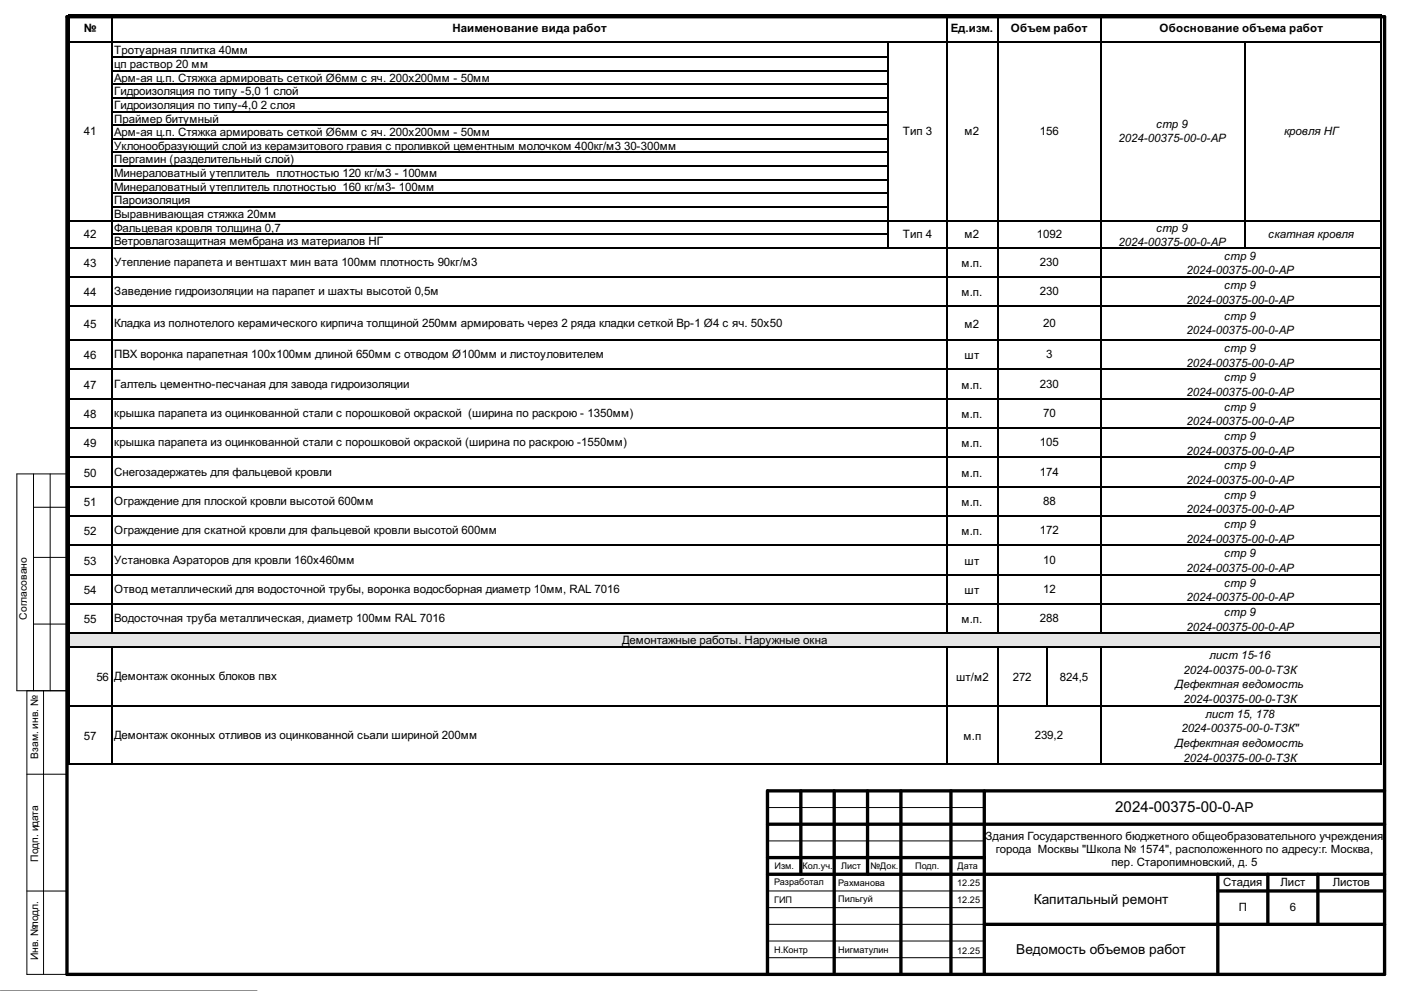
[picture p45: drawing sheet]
<svg xmlns="http://www.w3.org/2000/svg" width="420mm" height="297mm" viewBox="0 0 420 297" stroke-linecap="round" stroke-linejoin="round" font-family="sans-serif">
<defs><g id="words">
<text font-size="4.5" x="334.3" y="243.5">2024-00375-00-0-АР</text>
<g font-size="4.1">
<text x="309.9" y="270.8">Капитальный ремонт</text>
<text x="304.7" y="285.8">Ведомость объемов работ</text>
</g>
<g font-size="3.5">
<text x="25.1" y="9.7">№</text>
<text x="135.6" y="9.7">Наименование вида работ</text>
<text x="285.1" y="9.7">Ед.изм.</text>
<text x="303" y="9.7">Объем работ</text>
<text x="347.6" y="9.7">Обоснование объема работ</text>
<text x="34.2" y="16.3">Тротуарная плитка 40мм</text>
<text x="34.2" y="20.4">цп раствор 20 мм</text>
<text x="34.2" y="24.5">Арм-ая ц.п. Стяжка армировать сеткой Ø6мм с яч. 200х200мм - 50мм</text>
<text x="34.2" y="28.6">Гидроизоляция по типу -5,0 1 слой</text>
<text x="34.2" y="32.7">Гидроизоляция по типу-4,0 2 слоя</text>
<text x="25.1" y="40.5">41</text>
<text x="34.2" y="40.8">Арм-ая ц.п. Стяжка армировать сеткой Ø6мм с яч. 200х200мм - 50мм</text>
<text x="34.2" y="36.7">Праймер битумный</text>
<text x="270.6" y="40.5">Тип 3</text>
<text x="289.2" y="40.5">м2</text>
<text x="311.8" y="40.5">156</text>
<text x="346.6" y="38.3">стр 9</text>
<text x="384.9" y="40.5">кровля НГ</text>
<text x="34.2" y="44.9">Уклонообразующий слой из керамзитового гравия с проливкой цементным молочком 400кг/м3 30-300мм</text>
<text x="335.3" y="42.7">2024-00375-00-0-АР</text>
<text x="34.2" y="49">Пергамин (разделительный слой)</text>
<text x="34.2" y="53.1">Минераловатный утеплитель плотностью 120 кг/м3 - 100мм</text>
<text x="34.2" y="57.1">Минераловатный утеплитель плотностью 160 кг/м3- 100мм</text>
<text x="34.2" y="61.2">Пароизоляция</text>
<text x="34.2" y="65.3">Выравнивающая стяжка 20мм</text>
<text x="25.1" y="71.3">42</text>
<text x="34.2" y="69.4">Фальцевая кровля толщина 0,7</text>
<text x="270.6" y="71.3">Тип 4</text>
<text x="289.2" y="71.3">м2</text>
<text x="310.8" y="71.3">1092</text>
<text x="346.6" y="69.4">стр 9</text>
<text x="380.2" y="71.3">скатная кровля</text>
<text x="34.2" y="73.5">Ветровлагозащитная мембрана из материалов НГ</text>
<text x="335.3" y="73.8">2024-00375-00-0-АР</text>
<text x="367" y="77.9">стр 9</text>
<text x="25.1" y="80.1">43</text>
<text x="34.2" y="79.7">Утепление парапета и вентшахт мин вата 100мм плотность 90кг/м3</text>
<text x="288.2" y="80.1">м.п.</text>
<text x="311.8" y="79.7">230</text>
<text x="355.7" y="82.3">2024-00375-00-0-АР</text>
<text x="25.1" y="88.9">44</text>
<text x="34.2" y="88.5">Заведение гидроизоляции на парапет и шахты высотой 0,5м</text>
<text x="288.2" y="88.9">м.п.</text>
<text x="311.8" y="88.5">230</text>
<text x="367" y="86.7">стр 9</text>
<text x="355.7" y="91.1">2024-00375-00-0-АР</text>
<text x="367" y="95.8">стр 9</text>
<text x="25.1" y="98.3">45</text>
<text x="34.2" y="98">Кладка из полнотелого керамического кирпича толщиной 250мм армировать через 2 ряда кладки сеткой Вр-1 Ø4 с яч. 50х50</text>
<text x="289.2" y="98.3">м2</text>
<text x="312.7" y="98">20</text>
<text x="355.7" y="100.2">2024-00375-00-0-АР</text>
<text x="25.1" y="107.7">46</text>
<text x="34.2" y="107.4">ПВХ воронка парапетная 100х100мм длиной 650мм с отводом Ø100мм и листоуловителем</text>
<text x="289.2" y="107.7">шт</text>
<text x="313.7" y="107.4">3</text>
<text x="367" y="105.5">стр 9</text>
<text x="355.7" y="109.9">2024-00375-00-0-АР</text>
<text x="25.1" y="116.5">47</text>
<text x="34.2" y="116.2">Галтель цементно-песчаная для завода гидроизоляции</text>
<text x="288.2" y="116.5">м.п.</text>
<text x="311.8" y="116.2">230</text>
<text x="355.7" y="118.7">2024-00375-00-0-АР</text>
<text x="367" y="114.3">стр 9</text>
<text x="25.1" y="125.3">48</text>
<text x="34.2" y="125">крышка парапета из оцинкованной стали с порошковой окраской (ширина по раскрою - 1350мм)</text>
<text x="288.2" y="125.3">м.п.</text>
<text x="312.7" y="125">70</text>
<text x="367" y="123.1">стр 9</text>
<text x="355.7" y="127.5">2024-00375-00-0-АР</text>
<text x="367" y="131.9">стр 9</text>
<text x="25.1" y="134.1">49</text>
<text x="34.2" y="133.8">крышка парапета из оцинкованной стали с порошковой окраской (ширина по раскрою -1550мм)</text>
<text x="288.2" y="134.1">м.п.</text>
<text x="311.8" y="133.8">105</text>
<text x="355.7" y="136.3">2024-00375-00-0-АР</text>
<text x="25.1" y="142.9">50</text>
<text x="34.2" y="142.5">Снегозадержатеь для фальцевой кровли</text>
<text x="288.2" y="142.9">м.п.</text>
<text x="311.8" y="142.5">174</text>
<text x="367" y="140.7">стр 9</text>
<text x="355.7" y="145.1">2024-00375-00-0-АР</text>
<text x="367" y="149.5">стр 9</text>
<text x="25.1" y="151.6">51</text>
<text x="34.2" y="151.3">Ограждение для плоской кровли высотой 600мм</text>
<text x="288.2" y="151.6">м.п.</text>
<text x="312.7" y="151.3">88</text>
<text x="355.7" y="153.8">2024-00375-00-0-АР</text>
<text x="25.1" y="160.4">52</text>
<text x="34.2" y="160.1">Ограждение для скатной кровли для фальцевой кровли высотой 600мм</text>
<text x="288.2" y="160.4">м.п.</text>
<text x="311.8" y="160.1">172</text>
<text x="367" y="158.2">стр 9</text>
<text x="355.7" y="162.6">2024-00375-00-0-АР</text>
<text x="367" y="167">стр 9</text>
<text x="25.1" y="169.2">53</text>
<text x="34.2" y="168.9">Установка Аэраторов для кровли 160х460мм</text>
<text x="289.2" y="169.2">шт</text>
<text x="312.7" y="168.9">10</text>
<text x="355.7" y="171.4">2024-00375-00-0-АР</text>
<text x="25.1" y="178">54</text>
<text x="34.2" y="177.7">Отвод металлический для водосточной трубы, воронка водосборная диаметр 10мм, RAL 7016</text>
<text x="289.2" y="178">шт</text>
<text x="312.7" y="177.7">12</text>
<text x="367" y="175.8">стр 9</text>
<text x="355.7" y="180.2">2024-00375-00-0-АР</text>
<text x="367" y="184.6">стр 9</text>
<text x="25.1" y="186.8">55</text>
<text x="34.2" y="186.5">Водосточная труба металлическая, диаметр 100мм RAL 7016</text>
<text x="288.2" y="186.8">м.п.</text>
<text x="311.8" y="186.5">288</text>
<text x="355.7" y="189">2024-00375-00-0-АР</text>
<text x="186.5" y="193.1">Демонтажные работы. Наружные окна</text>
<text x="362.6" y="197.5">лист 15-16</text>
<text x="34.2" y="203.8">Демонтаж оконных блоков пвх</text>
<text x="354.8" y="201.9">2024-00375-00-0-ТЗК</text>
<text x="28.9" y="204.1">56</text>
<text x="286.7" y="204.1">шт/м2</text>
<text x="303.6" y="204.1">272</text>
<text x="317.7" y="204.1">824,5</text>
<text x="352.3" y="206.3">Дефектная ведомость</text>
<text x="354.8" y="210.7">2024-00375-00-0-ТЗК</text>
<text x="361.4" y="215.1">лист 15, 178</text>
<text x="25.1" y="221.7">57</text>
<text x="34.2" y="221.4">Демонтаж оконных отливов из оцинкованной сьали шириной 200мм</text>
<text x="288.9" y="221.7">м.п</text>
<text x="310.2" y="221.4">239,2</text>
<text x="354.2" y="219.5">2024-00375-00-0-ТЗК&quot;</text>
<text x="352.3" y="223.9">Дефектная ведомость</text>
<text x="354.8" y="228.3">2024-00375-00-0-ТЗК</text>
</g>
<g font-size="3.4">
<text x="295.4" y="251.7">Здания Государственного бюджетного общеобразовательного учреждения</text>
<text x="298.5" y="255.6">города Москвы &quot;Школа № 1574&quot;, расположенного по адресу:г. Москва,</text>
<text x="333.2" y="259.6">пер. Старопимновский, д. 5</text>
<text x="366.7" y="265.6">Стадия</text>
<text x="383.9" y="265.6">Лист</text>
<text x="399.5" y="265.6">Листов</text>
<text x="371.3" y="273.1">П</text>
<text x="386.6" y="273.1">6</text>
</g>
<g font-size="3.1">
<text x="8.1" y="185.7" transform="rotate(-90 8.1 185.7)">Согласовано</text>
<text x="11.4" y="227.4" transform="rotate(-90 11.4 227.4)">Взам. инв. №</text>
<text x="11.4" y="258.3" transform="rotate(-90 11.4 258.3)">Подп. идата</text>
<text x="11.4" y="287.8" transform="rotate(-90 11.4 287.8)">Инв. №подл.</text>
</g>
<g font-size="2.7">
<text x="232.2" y="260.4">Изм.</text>
<text x="240.6" y="260.4">Кол.уч.</text>
<text x="252.1" y="260.4">Лист</text>
<text x="261" y="260.4">№Док.</text>
<text x="274.3" y="260.4">Подп.</text>
<text x="287.1" y="260.4">Дата</text>
<text x="232.1" y="265.2">Разработал</text>
<text x="251.3" y="265.5">Рахманова</text>
<text x="287" y="265.6">12.25</text>
<text x="232.1" y="270.5">ГИП</text>
<text x="251.3" y="270.4">Пильгуй</text>
<text x="287" y="270.7">12.25</text>
<text x="232.1" y="285.6">Н.Контр</text>
<text x="251.3" y="285.7">Нигматулин</text>
<text x="287" y="285.9">12.25</text>
</g>
<text font-size="1.4" fill="#fff" x="0" y="297">GSPublisherVersion 0.5.100.100</text>
</g></defs>
<path d="M20.6 4.4v8.5M20.7 4.6h393.4M20.7 12.7h393.4M33.4 4.7v8.2M284 4.7v8.2M299.1 4.7v8.2M330.1 4.7v8.2M414 4.7v8.2" fill="none" stroke="#000" stroke-width=".31"/>
<path d="M20.7 189.6h393.4v4.4h-393.4z" fill="#e7e6e6"/>
<g fill="none" stroke="#000" stroke-width=".31">
<path d="M20.6 12.6v216.6M20.7 12.7h393.4M33.4 12.9v159.2M33.6 17.1h232.6M266.1 12.9v61.5M284 12.9v177.1M299.1 12.9v177.1M330.1 12.9v177.1M373.2 12.9v61.5M414 12.9v216.3M33.6 21.2h232.6M33.6 25.3h232.6"/>
<path d="M33.6 29.4h232.6M33.6 33.4h232.6M33.6 37.5h232.6M33.6 41.6h232.6M33.6 45.7h232.6M33.6 49.8h232.6M33.6 53.8h232.6M33.6 57.9h232.6M20.7 66.1h393.4M20.7 74.3h393.4M33.6 62h232.6M33.6 70.2h232.6"/>
<path d="M20.7 83h393.4M20.7 91.8h393.4M20.7 101.9h393.4M20.7 110.7h393.4M20.7 119.5h393.4M20.7 128.3h393.4M20.7 137h393.4M20.7 145.8h393.4M20.7 154.6h393.4M20.7 163.4h12.6M20.7 172.2h393.4M33.4 172.4v17.6"/>
<path d="M33.6 163.4h250.2M284.1 163.4h130M20.7 181h393.4M20.7 189.8h393.4M20.7 193.9h393.4M33.4 194v35.2M284 194v35.2M299.1 194v35.2M313.8 194v17.6M330.1 194v35.2M20.7 211.5h393.4M20.7 229h393.4"/>
</g>
<g fill="none" stroke="#000" stroke-width=".3">
<path d="M10 142v65M10 152h10.1M15 142v65M10 167.1h10.1M10 187h10.1M8.1 207v85h14.1M13.1 207v85M20.1 207h-15v-65h15v150M8.1 232h12M230.1 242h65M230.1 252h65M8.1 267h12"/>
<path d="M230.1 267h65M230.1 277h65M230.1 272h65M.1 297h77M230.1 287h65M230.1 282h65"/>
</g>
<g fill="none" stroke="#000" stroke-width="1">
<path d="M20.1 5h395v287h-395zM240.1 237v25M250.1 237v55M260.1 237v25M270.1 237v55M285.1 237v55M295.1 237v55M415.1 237h-185v55M230.1 247h185M230.1 257h65M230.1 262h185M295.1 277h120"/>
<path d="M365.1 262v30M365.1 267h50M380.1 262v15M395.1 262v15"/>
</g>
<use href="#words"/>
</svg>
